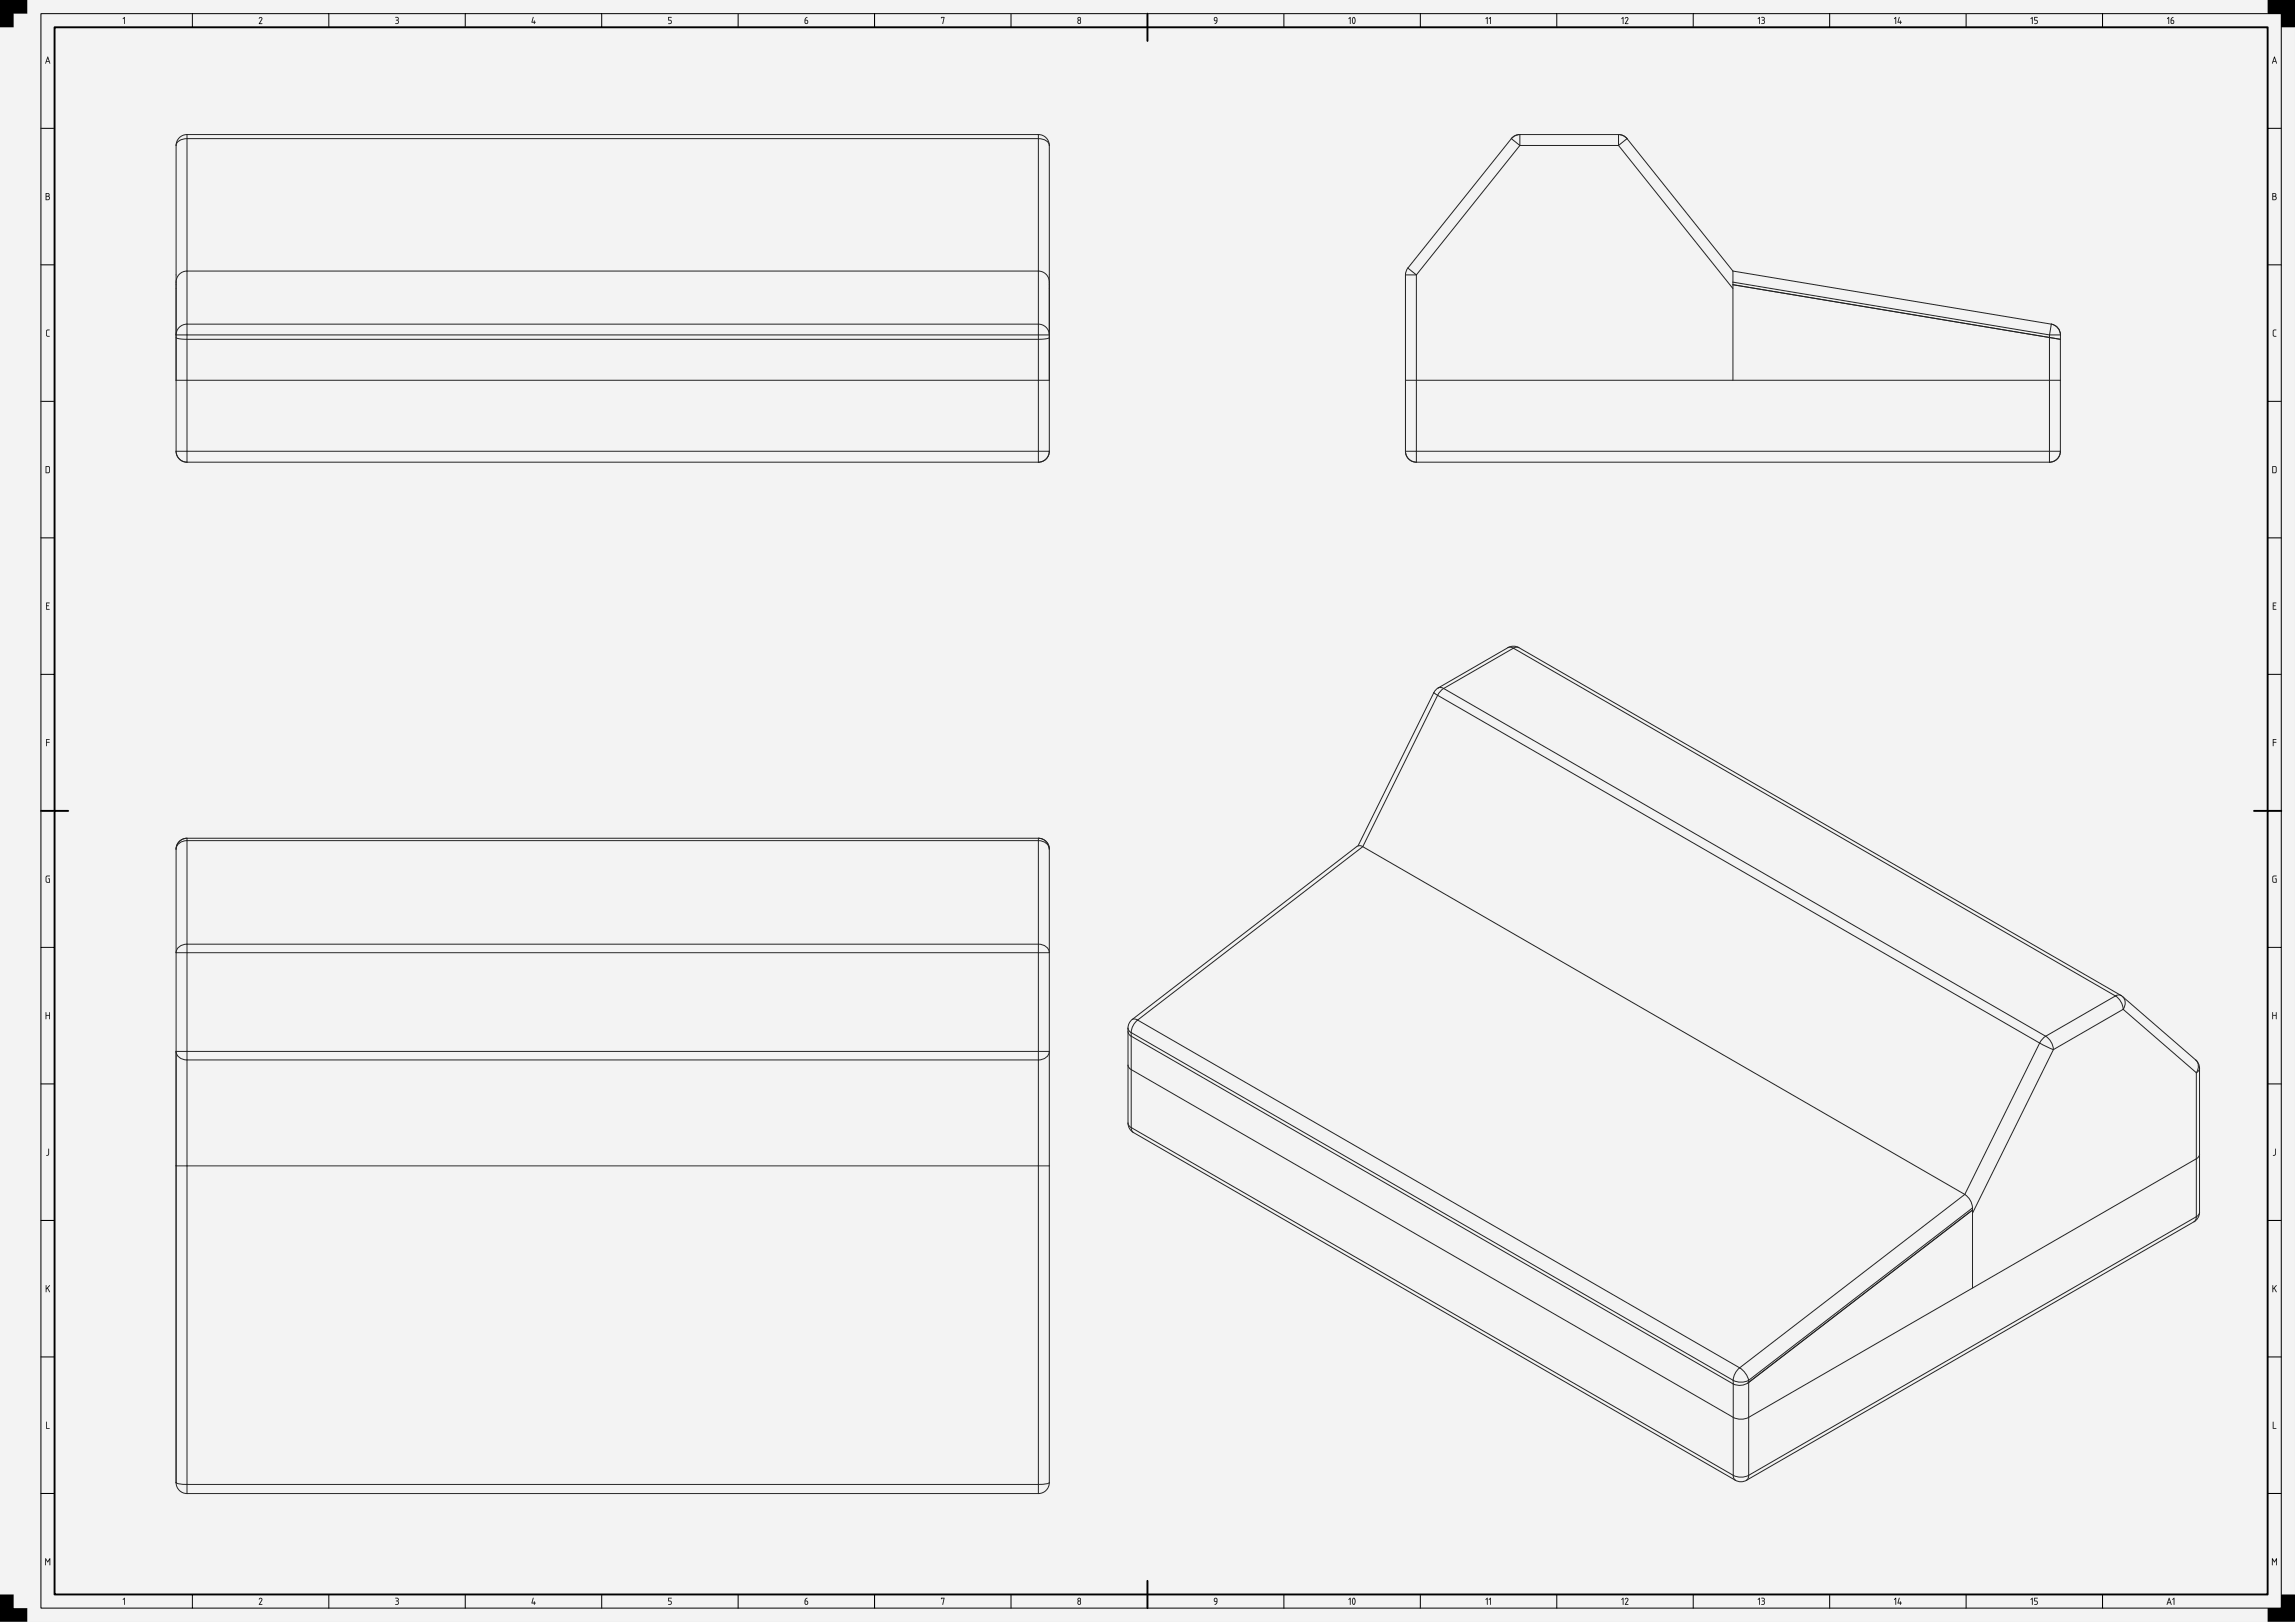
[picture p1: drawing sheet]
<svg xmlns="http://www.w3.org/2000/svg" width="841mm" height="594mm" viewBox="0 0 841 594" stroke-linecap="round" stroke-linejoin="round" font-family="sans-serif">
<path d="M0 0h841v594h-841z" fill-rule="evenodd" fill="#f1f3f5"/>
<g fill="#000">
<path d="M0 0h10v5h-5v5h-5zM45.5 6.3l.3 .1-.2 2.4-.1-2.2-.5 .3zM95 6.5a.64 .64 0 0 1 .9-.2 .64 .64 0 0 1 .1 .9l-.8 1.4h.8l.1 .2h-1.2l.9-1.7a.44 .44 0 0 0-.2-.6 .44 .44 0 0 0-.6 .4zM144.9 6.2h.2a.71 .71 0 0 1 .9 .2 .71 .71 0 0 1-.1 1 .78 .78 0 0 1 .1 1.1 .78 .78 0 0 1-1.1 .1 .66 .66 0 0 0 1-.5 .66 .66 0 0 0-.8-.7v-.1a.47 .47 0 0 0 .7-.2 .47 .47 0 0 0-.2-.6zM195.3 6.2l.2 .2-.4 1.6h.6l.1-.5 .1 .5 .4 .2-.4 .1-.1 .5-.1-.5-.9-.1zM244.9 6.3h1.2l-1 .2v.8a.8 .8 0 0 1 1 .5 .8 .8 0 0 1-.6 1l-.6-.1 .6-.1a.54 .54 0 0 0 .4-.6 .54 .54 0 0 0-.5-.5h-.5zM344.9 6.2l1.2 .1-.6 2.5 .3-2.3h-.7l-.2 .2zM831 0h10v10h-5v-5h-5zM17.1 120.9l1-.2-.9 .5-.1 1.5 .3 .3 .8 .3h-.9l-.4-.4zM833.1 120.9l1-.2-.9 .5-.1 1.5 .3 .3 .8 .3h-.9l-.4-.4zM16.9 220.7h1.3l-.2 .3h-.9v.8l.8 .1-.8 .1v1h1l.1 .3h-1.3zM832.9 220.7h1.2l-.1 .3h-.9v.8l.8 .1-.8 .1v1h1v.3h-1.2z"/>
<path d="M16.9 270.7l1.3 .1-1 .2v.7l1 .2-1 .1-.2 1.3zM832.9 270.7l1.3 .1-1.1 .2v.7l1.1 .2-1.1 .1-.1 1.3zM16.9 320.9l1.4-.2-1.1 .3-.2 .4 .2 1.6h.8v-1l-.3-.1 .6-.1v1.5h-1l-.5-.3zM832.9 320.9l1.3-.2-1 .3-.2 .4 .2 1.6h.8v-1l-.4-.1 .7-.1-.1 1.5h-.9l-.5-.3zM16.8 370.8l.2 .1v.9h1v-.9l.2-.1v2.5l-.2-.1v-1.2h-1v1.2l-.2 .1zM832.7 370.8l.3 .1v.9h1v-.9l.2-.1v2.5l-.2-.1v-1.2h-1v1.2l-.3 .1zM17.8 420.7l.2 .1v1.9a.55 .55 0 0 1-.4 .5 .55 .55 0 0 1-.6-.1l.7-.3zM833.7 420.7l.3 .1v1.9a.55 .55 0 0 1-.4 .5 .55 .55 0 0 1-.6-.1l.7-.3zM16.8 470.7l.2 .1v1.1l1.3-1.1-.8 .9 .7 1.6-.8-1.4-.6 1.4zM832.8 470.7l.2 .1v1.1l1.3-1.1-.8 .9 .7 1.6-.8-1.4-.6 1.4zM16.9 520.7l.2 .1v2.2h.9l.1 .3h-1.2zM832.9 520.7l.2 .1v2.2h.9l.1 .3h-1.2z"/>
<path d="M16.6 570.7l.9 1.2 .9-1.2v2.6l-.2-.2v-1.8l-.7 1-.7-1v1.8l-.2 .2zM832.6 570.7l.9 1.2 .9-1.2v2.6l-.2-.2v-1.8l-.7 1-.7-1v1.8l-.2 .2zM0 584h5v5h5v5h-10zM45.5 585.3l.3 .1-.2 2.4-.1-2.2-.5 .3zM95 585.4a.64 .64 0 0 1 .9-.1 .64 .64 0 0 1 .1 .9l-.8 1.4h.8l.1 .2h-1.2l.9-1.7a.44 .44 0 0 0-.2-.6 .44 .44 0 0 0-.6 .3zM144.9 585.2h.2a.71 .71 0 0 1 .9 .2 .71 .71 0 0 1-.1 1 .78 .78 0 0 1 .1 1.1 .78 .78 0 0 1-1.1 .1 .66 .66 0 0 0 1-.5 .66 .66 0 0 0-.8-.7v-.1a.47 .47 0 0 0 .7-.2 .47 .47 0 0 0-.2-.6zM195.3 585.2l.2 .2-.4 1.6h.6l.1-.5 .1 .5 .4 .2-.4 .1-.1 .5-.1-.5-.9-.1zM244.9 585.2l1.2 .1-1 .2v.8a.8 .8 0 0 1 1 .5 .8 .8 0 0 1-.6 1l-.6-.1 .6-.1a.54 .54 0 0 0 .4-.6 .54 .54 0 0 0-.5-.5h-.5zM344.9 585.2l1.2 .1-.6 2.5 .3-2.3h-.7l-.2 .2zM831 589h5v-5h5v10h-10z"/>
<path d="M0 0h841v594h-841zM0 0v594h841v-594z"/>
<path d="M45.5 6.3l.3 .1-.2 2.4-.1-2.2-.3 .4-.2-.1zM45.5 6.3l-.5 .6 .5-.3 .1 2.2 .1-2.4z"/>
<path d="M95 6.4l.7-.2 .4 .4-.9 2 1 .1-1.3 .1 .9-1.7a.43 .43 0 0 0-.3-.6 .43 .43 0 0 0-.5 .4zM95 6.5l-.1 .3 .6-.4 .4 .5-1 1.9h1.2l-.9-.2 .8-1.4a.63 .63 0 0 0-.1-.8 .63 .63 0 0 0-.9 .1z"/>
<path d="M144.9 6.2l1.1 .2 .1 .4-.2 .6a.79 .79 0 0 1 .1 1.1 .79 .79 0 0 1-1.1 .1l.8-.2a.67 .67 0 0 0 .1-.7 .67 .67 0 0 0-.7-.3v-.1a.49 .49 0 0 0 .6-.1 .49 .49 0 0 0 .1-.6l-.9-.2zM144.9 6.3l.9 .3v.5l-.7 .3 .7 .2a.74 .74 0 0 1-.1 .9 .74 .74 0 0 1-.9 .2l1.1-.1 .2-.8a.59 .59 0 0 1 0-1 .83 .83 0 0 0-1.2-.5z"/>
<path d="M195.3 6.2l.2 .2-.4 1.6h.6l.1-.5 .1 .5 .4 .2-.4 .1-.1 .5-.1-.5-.9-.1zM195.3 6.2l-.5 2 .9 .1 .1 .5 .1-.5 .4-.1-.4-.2v-.4l-.2 .4h-.7l.5-1.6z"/>
<path d="M244.9 6.2l1.3 .1-1.1 .2v.8a.83 .83 0 0 1 1 .3 .83 .83 0 0 1-.1 1l-1.2 .1 .7-.2a.52 .52 0 0 0 .4-.5 .52 .52 0 0 0-.5-.5h-.5zM244.9 6.3v1.2l.9 .1 .1 .6-.2 .3-.8 .2 .6 .1a.79 .79 0 0 0 .6-1 .79 .79 0 0 0-1-.5v-.9l1-.1z"/>
<path d="M295.2 6.6l.6-.3-.7 1a.75 .75 0 0 1 1.1 .2 .75 .75 0 0 1-.3 1 .75 .75 0 0 1-1-.3zM295.1 7.5v.7a.4 .4 0 0 0 .4 .4 .4 .4 0 0 0 .4-.4l-.1-.6z"/>
<path d="M295.1 6.6l.8-.4-.8 1 .7 .1 .3 .4v.7l-.4 .4-.8-.4v-1.3zM295.2 6.6l-.3 1.6a.74 .74 0 0 0 1 .3 .74 .74 0 0 0 .3-1 .74 .74 0 0 0-1.1-.2l.7-1zM295.1 7.5l.1 1 .6-.1v-.8zM295.1 7.5l.7 .1a.51 .51 0 0 1 .1 .7 .51 .51 0 0 1-.7 .2z"/>
<path d="M344.9 6.2l1.2 .1-.6 2.5 .3-2.3h-.7l-.2 .2zM344.9 6.3v.4l.2-.2h.8l-.4 2.3 .6-2.5z"/>
<path d="M395 8a.5 .5 0 0 0 1 0 .5 .5 0 0 0-1 0zM395.1 6.9a.4 .4 0 0 0 .8 0 .4 .4 0 0 0-.8 0zM395.1 6.4a.65 .65 0 0 1 .9 .1 .65 .65 0 0 1-.1 .9 .76 .76 0 0 1 .2 1.1 .76 .76 0 0 1-1.2 0 .76 .76 0 0 1 .2-1.1l-.2-.6z"/>
<path d="M395 8a.5 .5 0 0 0 1 0 .5 .5 0 0 0-1 0zM395 8a.5 .5 0 0 1 1 0 .5 .5 0 0 1-1 0zM395.1 6.9a.4 .4 0 0 0 .8 0 .4 .4 0 0 0-.8 0zM395.1 6.9a.41 .41 0 0 1 .8 0 .41 .41 0 0 1-.8 0zM395.1 6.3a.66 .66 0 0 1 .9 .1 .66 .66 0 0 1-.1 1l.2 .3v.8l-.9 .2-.4-.5zM395 6.5l.1 .9a.79 .79 0 0 0-.3 .8 .79 .79 0 0 0 .7 .6 .78 .78 0 0 0 .7-.6 .78 .78 0 0 0-.3-.8 .66 .66 0 0 0-.1-1.1z"/>
<path d="M444.9 6.5l.6-.3 .6 .3-.1 1.6a.7 .7 0 0 1-.9 .6l.8-.9a.75 .75 0 0 1-1.1-.6zM445 6.5l-.1 1 1 .2-.8 1.1 .9-.7 .1-1.2a.63 .63 0 0 0-.4-.6 .63 .63 0 0 0-.7 .2zM445.2 6.6a.58 .58 0 0 0 .3 .9h.4l-.1-.8zM445.2 6.6h.6l.1 .9-.8-.2z"/>
<path d="M445 6.5a.69 .69 0 0 1 .9-.2 .69 .69 0 0 1 .2 .9l-.2 1.1-.8 .5 .8-1a.82 .82 0 0 1-1-.3 .82 .82 0 0 1 .1-1zM445.2 6.6a.55 .55 0 0 0-.1 .7 .55 .55 0 0 0 .8 .1l-.1-.8z"/>
<path d="M494.7 6.3l.3 .1-.2 2.4-.1-2.2-.4 .4-.2-.1zM494.7 6.3l-.5 .6 .5-.3 .1 2.2 .1-2.4zM496 6.5l-.3 1.1 .4 .9 .4-1.3-.2-.6zM496 6.5a1.25 1.25 0 0 1 0 2l-.3-1zM495.8 6.3l.7 .1 .2 1.4a.65 .65 0 0 1-.2 .8 .65 .65 0 0 1-.8 0l-.3-1.1zM495.8 6.3l-.3 1.2a.77 .77 0 0 0 .1 .9 .77 .77 0 0 0 .9 .2l.2-1.1a.88 .88 0 0 0-.9-1.2z"/>
<path d="M494.7 6.3l.2 .1-.1 2.4-.1-2.2-.5 .3zM496 6.5l-.3 1 .3 1a1.26 1.26 0 0 0 0-2zM495.8 6.3a1 1 0 0 1 .9 1.5 .64 .64 0 0 1-.2 .8 .64 .64 0 0 1-.8 0l-.3-1.1z"/>
<path d="M544.9 6.3l.3 .1-.2 2.4-.1-2.2-.3 .4-.2-.1zM544.9 6.3l-.5 .6 .5-.3 .1 2.2 .1-2.4zM546.1 6.3l.3 .1-.2 2.4-.1-2.2-.3 .4-.2-.1zM546.1 6.3l-.5 .6 .5-.3 .1 2.2 .1-2.4z"/>
<path d="M544.9 6.3l.3 .1-.2 2.4-.1-2.2-.5 .3zM546.1 6.3l.3 .1-.2 2.4-.1-2.2-.5 .3z"/>
<path d="M594.7 6.3l.3 .1-.2 2.4-.1-2.2-.3 .4-.3-.1zM594.7 6.3l-.5 .6 .5-.3 .1 2.2 .1-2.4zM595.6 6.4l.7-.2 .4 .4-.9 1.9h.8l.1 .3h-1.2l1-1.9-.4-.4-.6 .3zM595.6 6.5l-.1 .2h.2a.41 .41 0 0 1 .6-.2 .41 .41 0 0 1 .1 .6l-.9 1.7h1.2l-.9-.2 .8-1.4a.63 .63 0 0 0-.1-.8 .63 .63 0 0 0-.9 .1z"/>
<path d="M594.7 6.3l.2 .1-.1 2.4-.1-2.2-.5 .3zM595.6 6.5a.64 .64 0 0 1 .9-.2 .64 .64 0 0 1 .1 .9l-.8 1.4h.8l.1 .2h-1.2l.9-1.7a.44 .44 0 0 0-.2-.6 .44 .44 0 0 0-.6 .4z"/>
<path d="M644.6 6.3l.3 .1-.1 2.4-.1-2.2-.4 .4-.2-.1zM644.7 6.3l-.5 .6 .5-.3 .1 2.2 .1-2.4zM645.5 6.2l1.1 .2 .1 .4-.2 .6a.79 .79 0 0 1 .1 1.1 .79 .79 0 0 1-1.1 .1l.8-.2a.67 .67 0 0 0 .1-.7 .67 .67 0 0 0-.7-.3v-.1a.49 .49 0 0 0 .6-.1 .49 .49 0 0 0 .1-.6l-.9-.2zM645.5 6.3l.9 .3v.5l-.7 .3 .7 .2a.74 .74 0 0 1-.1 .9 .74 .74 0 0 1-.9 .2l1.1-.1 .2-.8a.59 .59 0 0 1 0-1 .83 .83 0 0 0-1.2-.5z"/>
<path d="M644.7 6.3l.2 .1-.1 2.4-.1-2.2-.6 .3zM645.5 6.2h.1a.71 .71 0 0 1 1 .2 .71 .71 0 0 1-.2 1 .78 .78 0 0 1 .2 1.1 .78 .78 0 0 1-1.1 .1 .66 .66 0 0 0 1-.5 .66 .66 0 0 0-.8-.7v-.1a.47 .47 0 0 0 .7-.2 .47 .47 0 0 0-.2-.6z"/>
<path d="M694.6 6.3l.3 .1-.2 2.4-.1-2.2-.3 .4-.2-.1zM694.6 6.3l-.5 .6 .5-.3 .1 2.2 .1-2.4zM695.9 6.2l.2 .2-.5 1.6h.7l.1-.5 .1 .5 .4 .2-.4 .1-.1 .5-.1-.5-1-.1zM695.9 6.2l-.5 2 .9 .1 .1 .5 .1-.5 .4-.1-.4-.2v-.4l-.2 .4h-.7l.5-1.6z"/>
<path d="M694.6 6.3l.3 .1-.2 2.4-.1-2.2-.5 .3zM695.9 6.2l.2 .2-.5 1.6h.7l.1-.5 .1 .5 .4 .2-.4 .1-.1 .5-.1-.5-.9-.1z"/>
<path d="M744.6 6.3l.3 .1-.1 2.4-.2-2.2-.3 .4-.2-.1zM744.6 6.3l-.5 .6 .5-.3 .2 2.2 .1-2.4zM745.5 6.2l1.3 .1-1.1 .2v.8a.83 .83 0 0 1 1 .3 .83 .83 0 0 1-.1 1l-1.2 .1 .7-.2a.52 .52 0 0 0 .4-.5 .52 .52 0 0 0-.5-.5h-.5zM745.5 6.3v1.2l.9 .1 .1 .6-.2 .3-.8 .2 .8 .1 .4-.5v-.6l-.4-.4h-.6v-.9l1-.1z"/>
<path d="M744.6 6.3l.3 .1-.1 2.4-.2-2.2-.5 .3zM745.5 6.3h1.2l-1 .2v.8a.8 .8 0 0 1 1 .5 .8 .8 0 0 1-.6 1l-.6-.1 .6-.1a.54 .54 0 0 0 .4-.6 .54 .54 0 0 0-.5-.5h-.5z"/>
<path d="M794.6 6.3l.3 .1-.1 2.4-.2-2.2-.3 .4-.2-.1zM794.6 6.3l-.5 .6 .6-.3 .1 2.2 .1-2.4zM795.7 6.6l.8-.4-.8 1 .7 .1 .3 .4v.7l-.5 .4-.7-.4v-1.3zM795.7 6.6l-.2 1.6a.64 .64 0 0 0 .6 .6 .64 .64 0 0 0 .6-.6v-.3a.78 .78 0 0 0-1-.6l.8-.9zM795.7 7.5l.1 1 .6-.1v-.8zM795.7 7.5l.7 .1a.51 .51 0 0 1 .1 .7 .51 .51 0 0 1-.7 .2z"/>
<path d="M794.6 6.3l.3 .1-.1 2.4-.2-2.2-.5 .3zM795.7 6.6l.7-.3-.7 1a.75 .75 0 0 1 1.1 .2 .75 .75 0 0 1-.3 1 .75 .75 0 0 1-1.1-.3zM795.7 7.5v.7a.4 .4 0 0 0 .4 .4 .4 .4 0 0 0 .4-.4l-.1-.6z"/>
<path d="M17.4 20.7l.9 2.6-.3-.7h-1l-.2 .7-.2-.1zM17.4 20.8l-.8 2.4h.2l.2-.6h1l.3 .7zM17.5 21.2l-.4 1.2h.8zM17.5 21.2l.4 1.2h-.8z"/>
<path d="M17.4 20.7l.9 2.6-.3-.7h-1l-.2 .7-.2-.1zM17.5 21.2l-.4 1.2h.8z"/>
<path d="M833.4 20.7l.9 2.6-.3-.7h-1l-.2 .7-.2-.1zM833.4 20.8l-.8 2.4h.2l.2-.6h1l.3 .7zM833.5 21.2l-.4 1.2h.8zM833.5 21.2l.4 1.2h-.8z"/>
<path d="M833.4 20.7l.9 2.6-.3-.7h-1l-.2 .7-.2-.1zM833.5 21.2l-.4 1.2h.8z"/>
<path d="M16.8 70.8l.6-.1a.65 .65 0 0 1 .7 .4 .65 .65 0 0 1-.2 .8 .77 .77 0 0 1 .4 .8 .77 .77 0 0 1-.7 .6h-.8zM17 72v1.1h.5a.52 .52 0 0 0 .5-.6 .52 .52 0 0 0-.5-.5zM17 71v.8h.5a.39 .39 0 0 0 .4-.4 .39 .39 0 0 0-.4-.4z"/>
<path d="M16.8 70.7h.6a.66 .66 0 0 1 .7 .4 .66 .66 0 0 1-.2 .8l.3 .2a.77 .77 0 0 1-.6 1.2h-.8zM16.8 70.8v2.4l1.3-.1a.79 .79 0 0 0-.2-1.2l.2-.5-.2-.6zM17 72v1.1l.9-.2v-.7zM17 72l.9 .2a.53 .53 0 0 1 .1 .6 .53 .53 0 0 1-.5 .3h-.5zM17 71v.8l.8-.2v-.5zM17 71l.8 .1v.6l-.8 .1z"/>
<path d="M832.8 70.8l.6-.1a.65 .65 0 0 1 .7 .4 .65 .65 0 0 1-.2 .8 .77 .77 0 0 1 .4 .8 .77 .77 0 0 1-.7 .6h-.8zM833 72v1.1h.5a.52 .52 0 0 0 .5-.6 .52 .52 0 0 0-.5-.5zM833 71v.8h.5a.39 .39 0 0 0 .4-.4 .39 .39 0 0 0-.4-.4z"/>
<path d="M832.8 70.7h.6a.66 .66 0 0 1 .7 .4 .66 .66 0 0 1-.2 .8 .78 .78 0 0 1 .4 .8 .78 .78 0 0 1-.7 .6h-.9zM832.8 70.8v2.4l.8 .1a.77 .77 0 0 0 .6-1.2l-.3-.2 .2-.5-.2-.6zM833 72v1.1l.9-.2v-.7zM833 72l.9 .2a.53 .53 0 0 1 .1 .6 .53 .53 0 0 1-.5 .3h-.5zM833 71v.8l.8-.2v-.5zM833 71h.5a.41 .41 0 0 1 .4 .4 .41 .41 0 0 1-.4 .4h-.5z"/>
<path d="M17.1 120.9l1.1-.2v.2l-.9 .2-.1 1.6 .1 .2 .9 .2v.2h-.9l-.4-.3zM17.1 120.9l-.2 2 .4 .4h.8v-.2l-.9-.3-.1-1.5 .3-.3 .7-.2z"/>
<path d="M833.1 120.9l1.1-.2v.2l-1 .2v1.6v.2l1 .2v.2h-.9l-.4-.3zM833.1 120.9l-.2 2 .4 .4h.8v-.2l-.9-.3-.1-1.5 .3-.3 .7-.2z"/>
<path d="M17 171v2.1l.8-.1 .2-.4v-1.4zM16.8 170.8l1-.1 .5 .5v1.7l-.5 .4h-1z"/>
<path d="M17 171v2.1l.8-.1 .2-.4v-1.4zM17 170.9l1 .3v1.4l-.2 .4-.8 .1zM16.8 170.7h1l.5 .5v1.7l-.5 .4h-1.1zM16.8 170.8v2.4h1.1l.4-.5-.1-1.7-.4-.2z"/>
<path d="M833 171v2.1l.8-.1 .2-.4v-1.4zM832.8 170.8l1-.1 .4 .5v1.7l-.4 .4h-1.1z"/>
<path d="M833 171v2.1l.8-.1 .2-.4v-1.4zM833 171l1 .2v1.4l-.2 .4-.8 .1zM832.7 170.7h1.1l.5 .5v1.7l-.5 .4h-1.1zM832.8 170.8v2.4h1.1l.4-.5-.1-1.7-.4-.2z"/>
<path d="M16.9 220.7h1.3l-.2 .3h-.9v.8l.8 .1-.8 .1v1h1l.1 .3h-1.3zM16.9 220.8v2.4h1.2l-1-.1v-1.1l.8-.1-.8-.1v-.9l1-.1z"/>
<path d="M832.9 220.7h1.3l-.2 .3h-.9v.8l.8 .1-.8 .1v1h1l.1 .3h-1.3zM832.9 220.8v2.4h1.2l-1-.1v-1.1l.8-.1-.8-.1v-.9l1.1-.1z"/>
<path d="M16.9 270.7l1.3 .1-1 .2v.7l1 .2-1 .1-.2 1.3zM16.9 270.8l.1 2.5 .1-1.3 1.1-.1-1.1-.1v-.9l1.1-.1z"/>
<path d="M832.9 270.7l1.3 .1-1.1 .2v.7l1.1 .2-1.1 .1-.1 1.3zM832.9 270.8l.1 2.5 .1-1.3 1.1-.1-1.1-.1v-.9l1.1-.1z"/>
<path d="M16.9 320.9l1.4-.2-.2 .3h-.9l-.2 .4 .2 1.6h.8v-1l-.4-.1 .7-.1v1.5h-1.1l-.4-.3zM16.9 320.9l-.1 2.1 .5 .3 .9-.1v-1.4l-.5 .1 .4 .1v1.1l-.9-.1-.2-1.6 .2-.4 1-.2z"/>
<path d="M832.9 320.9l1.4-.2-.2 .3h-.9l-.2 .4 .2 1.6h.8v-1l-.4-.1 .7-.1v1.5h-1.1l-.4-.3zM832.9 320.9l-.1 2.1 .5 .3 .9-.1v-1.4l-.5 .1 .4 .1v1.1l-.9-.1-.2-1.6 .2-.4 1.1-.2z"/>
<path d="M16.7 370.7l.3 .2v.9h1v-.9l.3-.2v2.6l-.3-.1v-1.2h-1v1.2l-.3 .1zM16.8 370.8v2.5l.2-1.3h1.1l.1 1.3v-2.5l-.1 1h-1.1z"/>
<path d="M832.7 370.7l.3 .2v.9h1v-.9l.3-.2v2.6l-.3-.1v-1.2h-1v1.2l-.3 .1zM832.8 370.8v2.5l.2-.1v-1.2h1l.2 1.3v-2.5l-.2 1h-1v-.9z"/>
<path d="M17.7 420.7l.3 .1v1.9a.56 .56 0 0 1-.4 .6 .56 .56 0 0 1-.6-.2l.7-.3zM17.8 420.8l-.1 2-.7 .3 .1 .2 .5-.1 .3-.4z"/>
<path d="M833.7 420.7l.3 .1v1.9a.56 .56 0 0 1-.4 .6 .56 .56 0 0 1-.6-.2l.7-.3zM833.8 420.8l-.1 2-.7 .3 .1 .2 .5-.1 .3-.4 .1-2z"/>
<path d="M16.8 470.7l.2 .1v1.1l1.1-1.1h.2l-.8 .9 .7 1.6-.8-1.4-.4 .4v1h-.2zM16.8 470.8v2.4l.2-.9 .4-.4 .8 1.4-.7-1.6 .8-1-1.3 1.3z"/>
<path d="M832.8 470.7l.2 .1v1.1l1.1-1.1h.2l-.8 .9 .7 1.6-.8-1.4-.4 .4v1h-.2zM832.8 470.8v2.4l.2-.9 .4-.4 .8 1.4-.7-1.6 .8-1-1.3 1.3z"/>
<path d="M16.9 520.7l.3 .1-.1 2.2h.9l.2 .3h-1.3zM16.9 520.8v2.4l1.2 .1-1-.2v-2.3z"/>
<path d="M832.9 520.7l.3 .1-.1 2.2h.9l.2 .3h-1.3zM832.9 520.8v2.4l1.2 .1-1-.2z"/>
<path d="M16.6 570.7l.9 1.2 .9-1.2v2.6l-.3-.2v-1.8l-.6 1-.7-1 .1 1.8-.3 .2zM16.6 570.8v2.4l.2-.1v-1.9l.7 1.1 .7-1.1 .2 2v-2.4l-.9 1.1z"/>
<path d="M832.6 570.7l.9 1.2 .9-1.2v2.6l-.3-.2v-1.8l-.6 1-.7-1 .1 1.8-.3 .2zM832.6 570.8v2.4l.2-2 .7 1.1 .7-1.1 .2 2v-2.4l-.9 1.1z"/>
<path d="M45.5 585.3l.3 .1-.2 2.4-.1-2.2-.3 .4-.2-.1zM45.5 585.3l-.5 .6 .5-.3 .1 2.2 .1-2.4z"/>
<path d="M95 585.4l.7-.2 .4 .4-.9 2 1 .1-1.3 .1 .9-1.7a.43 .43 0 0 0-.3-.6 .43 .43 0 0 0-.5 .4zM95 585.5l-.1 .3 .6-.4 .4 .5-1 1.9h1.2l-.9-.2 .8-1.4a.63 .63 0 0 0-.1-.8 .63 .63 0 0 0-.9 .1z"/>
<path d="M144.9 585.2l1.1 .2 .1 .4-.2 .6a.79 .79 0 0 1 .1 1.1 .79 .79 0 0 1-1.1 .1l.8-.2a.67 .67 0 0 0 .1-.7 .67 .67 0 0 0-.7-.3v-.1a.49 .49 0 0 0 .6-.1 .49 .49 0 0 0 .1-.6l-.9-.2zM144.9 585.2l.9 .4v.5l-.7 .3 .7 .2a.74 .74 0 0 1-.1 .9 .74 .74 0 0 1-.9 .2l1.1-.1 .2-.8a.59 .59 0 0 1 0-1 .79 .79 0 0 0-1.1-.6z"/>
<path d="M195.3 585.2l.2 .2-.4 1.6h.6l.1-.5 .1 .5 .4 .2-.4 .1-.1 .5-.1-.5-.9-.1zM195.3 585.2l-.5 2 .9 .1 .1 .5 .1-.6h.4l-.4-.2v-.4l-.2 .4h-.7l.5-1.6z"/>
<path d="M244.9 585.2l1.3 .1-1.1 .2v.8h.6l.4 .4-.1 .9-1.2 .1 .7-.1a.53 .53 0 0 0 .4-.6 .53 .53 0 0 0-.5-.5h-.5zM244.9 585.3v1.2l.9 .1 .1 .5-.2 .4-.8 .2 .6 .1a.79 .79 0 0 0 .6-1 .79 .79 0 0 0-1-.5v-.9l1-.1z"/>
<path d="M295.2 585.6l.6-.4-.7 1.1a.75 .75 0 0 1 1.1 .2 .75 .75 0 0 1-.3 1 .75 .75 0 0 1-1-.3zM295.1 586.5v.7a.4 .4 0 0 0 .4 .4 .4 .4 0 0 0 .4-.4l-.1-.6z"/>
<path d="M295.1 585.6l.8-.4-.8 1.1 .9 .2a.72 .72 0 0 1-.1 1.2 .72 .72 0 0 1-1.1-.5zM295.2 585.6l-.3 .7 .1 1.2 .6 .3 .5-.4a.8 .8 0 0 0-.1-.9 .8 .8 0 0 0-.9-.2l.7-1zM295.1 586.5l.1 1 .6-.1v-.8zM295.1 586.5l.7 .1a.51 .51 0 0 1 .1 .7 .51 .51 0 0 1-.7 .2z"/>
<path d="M344.9 585.2l1.2 .1-.6 2.5 .3-2.3h-.7l-.2 .2zM344.9 585.3v.4l.2-.3h.8l-.4 2.4 .6-2.5z"/>
<path d="M395 587a.5 .5 0 0 0 1 0 .5 .5 0 0 0-1 0zM395.1 585.9a.4 .4 0 0 0 .8 0 .4 .4 0 0 0-.8 0zM395.1 585.4a.65 .65 0 0 1 .9 .1 .65 .65 0 0 1-.1 .9 .76 .76 0 0 1 .2 1.1 .76 .76 0 0 1-1.2 0 .76 .76 0 0 1 .2-1.1l-.2-.6z"/>
<path d="M395 587a.5 .5 0 0 0 1 0 .5 .5 0 0 0-1 0zM395 587a.51 .51 0 0 1 1 0 .51 .51 0 0 1-1 0zM395.1 585.9a.4 .4 0 0 0 .8 0 .4 .4 0 0 0-.8 0zM395.1 585.8a.41 .41 0 0 1 .8 0 .41 .41 0 0 1-.8 0zM395.1 585.3l.4-.1a.64 .64 0 0 1 .6 .4 .64 .64 0 0 1-.2 .8l.2 .3v.8l-.9 .2-.4-.5zM395 585.5l.1 .9a.75 .75 0 0 0-.2 1.1 .75 .75 0 0 0 1.2 0 .75 .75 0 0 0-.2-1.1 .66 .66 0 0 0-.1-1.1z"/>
<path d="M444.9 585.5l.8-.3 .4 .7-.2 1.4-.8 .5 .8-1a.75 .75 0 0 1-1.1-.6zM445 585.5l-.1 1 1 .2-.8 1.1 .9-.7 .1-1.2a.63 .63 0 0 0-.4-.6 .63 .63 0 0 0-.7 .2zM445.2 585.6a.59 .59 0 0 0 0 .7 .59 .59 0 0 0 .7 .2l-.1-.9zM445.2 585.6h.6l.1 .9-.8-.2z"/>
<path d="M445 585.5a.69 .69 0 0 1 .9-.2 .69 .69 0 0 1 .2 .9l-.2 1.1-.8 .5 .8-1a.82 .82 0 0 1-1-.4 .82 .82 0 0 1 .1-.9zM445.2 585.6a.55 .55 0 0 0-.1 .7 .55 .55 0 0 0 .8 .1l-.1-.8z"/>
<path d="M494.7 585.3l.3 .1-.2 2.4-.1-2.2-.4 .4-.2-.1zM494.7 585.3l-.5 .6 .5-.3 .1 2.2 .1-2.4zM496 585.5l-.3 1.1 .4 .9 .4-1.3-.2-.6zM496 585.5a1.25 1.25 0 0 1 0 2l-.3-1zM495.8 585.3l.7 .1 .2 1.4a.65 .65 0 0 1-.2 .8 .65 .65 0 0 1-.8 0l-.3-1.1zM495.8 585.3l-.3 1.2a.77 .77 0 0 0 .1 .9 .77 .77 0 0 0 .9 .2l.2-1.1a.88 .88 0 0 0-.9-1.2z"/>
<path d="M494.7 585.3l.2 .1-.1 2.4-.1-2.2-.5 .3zM496 585.5l-.3 1 .3 1a1.26 1.26 0 0 0 0-2zM495.8 585.3a1 1 0 0 1 .9 1.5 .64 .64 0 0 1-.2 .8 .64 .64 0 0 1-.8 0l-.3-1.1z"/>
<path d="M544.9 585.3l.3 .1-.2 2.4-.1-2.2-.3 .4-.2-.1zM544.9 585.3l-.5 .6 .5-.3 .1 2.2 .1-2.4zM546.1 585.3l.3 .1-.2 2.4-.1-2.2-.3 .4-.2-.1zM546.1 585.3l-.5 .6 .5-.3 .1 2.2 .1-2.4z"/>
<path d="M544.9 585.3l.3 .1-.2 2.4-.1-2.2-.5 .3zM546.1 585.3l.3 .1-.2 2.4-.1-2.2-.5 .3z"/>
<path d="M594.7 585.3l.3 .1-.2 2.4-.1-2.2-.3 .4-.3-.1zM594.7 585.3l-.5 .6 .5-.3 .1 2.2 .1-2.4zM595.6 585.4l.7-.2 .4 .4-.9 1.9h.8l.1 .3h-1.2l1-1.9-.4-.4-.6 .3zM595.6 585.5l-.1 .3 .6-.4 .4 .5-1 1.9h1.2l-.9-.2 .8-1.4a.63 .63 0 0 0-.1-.8 .63 .63 0 0 0-.9 .1z"/>
<path d="M594.7 585.3l.2 .1-.1 2.4-.1-2.2-.5 .3zM595.6 585.4a.64 .64 0 0 1 .9-.1 .64 .64 0 0 1 .1 .9l-.8 1.4h.8l.1 .2h-1.2l.9-1.7a.44 .44 0 0 0-.2-.6 .44 .44 0 0 0-.6 .3z"/>
<path d="M644.6 585.3l.3 .1-.1 2.4-.1-2.2-.4 .4-.2-.1zM644.7 585.3l-.5 .6 .5-.3 .1 2.2 .1-2.4zM645.5 585.2l1.1 .2 .1 .4-.2 .6a.79 .79 0 0 1 .1 1.1 .79 .79 0 0 1-1.1 .1l.8-.2a.67 .67 0 0 0 .1-.7 .67 .67 0 0 0-.7-.3l.6-.3 .1-.4-.9-.3zM645.5 585.2l.6 .2a.47 .47 0 0 1 .3 .7 .47 .47 0 0 1-.7 .2l.7 .3a.74 .74 0 0 1-.1 .9 .74 .74 0 0 1-.9 .2l1.1-.1 .2-.8a.59 .59 0 0 1 0-1 .79 .79 0 0 0-1.1-.6z"/>
<path d="M644.7 585.3l.2 .1-.1 2.4-.1-2.2-.6 .3zM645.5 585.2h.1a.71 .71 0 0 1 1 .2 .71 .71 0 0 1-.2 1 .78 .78 0 0 1 .2 1.1 .78 .78 0 0 1-1.1 .1 .66 .66 0 0 0 1-.5 .66 .66 0 0 0-.8-.7v-.1a.47 .47 0 0 0 .7-.2 .47 .47 0 0 0-.2-.6z"/>
<path d="M694.6 585.3l.3 .1-.2 2.4-.1-2.2-.3 .4-.2-.1zM694.6 585.3l-.5 .6 .5-.3 .1 2.2 .1-2.4zM695.9 585.2l.2 .2-.5 1.6h.7l.1-.5 .1 .5 .4 .2-.4 .1-.1 .5-.1-.5-1-.1zM695.9 585.2l-.5 2 .9 .1 .1 .5 .1-.6h.4l-.4-.2v-.4l-.2 .4h-.7l.5-1.6z"/>
<path d="M694.6 585.3l.3 .1-.2 2.4-.1-2.2-.5 .3zM695.9 585.2l.2 .2-.5 1.6h.7l.1-.5 .1 .5 .4 .2-.4 .1-.1 .5-.1-.5-.9-.1z"/>
<path d="M744.6 585.3l.3 .1-.1 2.4-.2-2.2-.3 .4-.2-.1zM744.6 585.3l-.5 .6 .5-.3 .2 2.2 .1-2.4zM745.5 585.2h1.2l-.1 .3h-.9v.8h.4a.74 .74 0 0 1 .6 1l-.4 .5-.9-.1 .7-.1a.53 .53 0 0 0 .4-.6 .53 .53 0 0 0-.5-.5h-.5zM745.5 585.3v1.2l.9 .1 .1 .5-.2 .4-.8 .2 .8 .1 .4-.5v-.6l-.4-.4h-.6v-.9l1-.1z"/>
<path d="M744.6 585.3l.3 .1-.1 2.4-.2-2.2-.5 .3zM745.5 585.2l1.2 .1-1 .2v.8a.8 .8 0 0 1 1 .5 .8 .8 0 0 1-.6 1l-.6-.1 .6-.1a.54 .54 0 0 0 .4-.6 .54 .54 0 0 0-.5-.5h-.5z"/>
<path d="M794.8 585.2l.9 2.6-.3-.7h-1l-.2 .7-.2-.1zM794.8 585.3l-.8 2.4h.2l.2-.6h1l.3 .7zM794.9 585.7l-.4 1.2h.8zM794.9 585.7l.4 1.2h-.8zM796.6 585.3l.2 .1-.1 2.4-.1-2.2-.4 .4-.2-.1zM796.6 585.3l-.5 .6 .5-.3 .1 2.2 .1-2.4z"/>
<path d="M794.8 585.2l.9 2.6-.3-.7h-1l-.2 .7-.2-.1zM794.9 585.7l-.4 1.2h.8zM796.6 585.3l.2 .1-.1 2.4-.1-2.2-.5 .3z"/>
</g>
<path d="M20 10h811v574h-811zM420.5 5v10M15 297h10M826 297h10M420.5 579v10" fill="none" stroke="#000" stroke-width=".7"/>
<g fill="none" stroke="#000" stroke-width=".37">
<path d="M15 5h821v584h-821zM70.5 5v5M120.5 5v5M170.5 5v5M220.5 5v5M270.5 5v5M320.5 5v5M370.5 5v5M470.5 5v5M520.5 5v5M570.5 5v5M620.5 5v5"/>
<path d="M670.5 5v5M720.5 5v5M770.5 5v5M15 47h5M831 47h5M15 97h5M831 97h5M15 147h5M831 147h5M15 197h5M831 197h5M15 247h5"/>
<path d="M831 247h5M15 347h5M831 347h5M15 397h5M831 397h5M15 447h5M831 447h5M15 497h5M831 497h5M15 547h5M831 547h5M70.5 584v5"/>
<path d="M120.5 584v5M170.5 584v5M220.5 584v5M270.5 584v5M320.5 584v5M370.5 584v5M470.5 584v5M520.5 584v5M570.5 584v5M620.5 584v5M670.5 584v5M720.5 584v5"/>
<path d="M770.5 584v5"/>
</g>
<g fill="#f1f3f5">
<path d="M65.7 50.5a4 4 0 0 1 2.8-1.2h312a4 4 0 0 1 4 4v112a4 4 0 0 1-4 4h-312a4 4 0 0 1-4-4v-112a4 4 0 0 1 1.2-2.8z" fill-rule="evenodd"/>
<path d="M68.5 50.8h312v48.5h-312z" fill-rule="evenodd"/>
<path d="M68.5 139.3h312v26h-312z" fill-rule="evenodd"/>
<path d="M68.5 99.3h312v19.4h-312z" fill-rule="evenodd"/>
<path d="M68.5 124.3h312v15h-312z" fill-rule="evenodd"/>
<path d="M68.5 165.3h312v4h-312z" fill-rule="evenodd"/>
<path d="M68.5 118.7h312v4h-312z" fill-rule="evenodd"/>
<path d="M68.5 122.7h312v1.6h-312z" fill-rule="evenodd"/>
<path d="M68.5 49.3h312v1.5h-312z" fill-rule="evenodd"/>
<path d="M65.2 51.9l1.8-.9 1.5-.2v48.5a4 4 0 0 0-4 4v-50z" fill-rule="evenodd"/>
<path d="M380.5 50.8a3.5 3.5 0 0 1 4 2.5v50a4 4 0 0 0-4-4z" fill-rule="evenodd"/>
<path d="M380.5 139.3h4v26h-4z" fill-rule="evenodd"/>
<path d="M64.5 139.3h4v26h-4z" fill-rule="evenodd"/>
<path d="M65.7 100.5a4 4 0 0 1 2.8-1.2v19.4a4 4 0 0 0-4 4v-18.4a4.7 4.7 0 0 1 1.2-3.8z" fill-rule="evenodd"/>
<path d="M380.5 99.3a4.2 4.2 0 0 1 4 5v18.4a4 4 0 0 0-4-4z" fill-rule="evenodd"/>
<path d="M380.5 124.3l2.9-.2 1.1-.5v15.7h-4z" fill-rule="evenodd"/>
<path d="M64.5 123.6l1.2 .5 2.8 .2v15h-4z" fill-rule="evenodd"/>
<path d="M380.5 165.3h4a4 4 0 0 1-4 4z" fill-rule="evenodd"/>
<path d="M64.5 165.3h4v4a4 4 0 0 1-4-4z" fill-rule="evenodd"/>
<path d="M380.5 118.7a4 4 0 0 1 4 4h-4z" fill-rule="evenodd"/>
<path d="M65.7 119.9a4 4 0 0 1 2.8-1.2v4h-4a3.9 3.9 0 0 1 1.2-2.8z" fill-rule="evenodd"/>
<path d="M64.5 122.7h4v1.6l-3.7-.5z" fill-rule="evenodd"/>
<path d="M380.5 122.7h4v.9l-1.1 .5-2.9 .2z" fill-rule="evenodd"/>
<path d="M380.5 49.3a4 4 0 0 1 4 4 3.5 3.5 0 0 0-4-2.5z" fill-rule="evenodd"/>
<path d="M65.7 50.5a4 4 0 0 1 2.8-1.2v1.5a3.5 3.5 0 0 0-4 2.5 4 4 0 0 1 1.2-2.8z" fill-rule="evenodd"/>
</g>
<g fill="none" stroke="#212529" stroke-width=".37">
<path d="M64.5 53.3a3.5 3.5 0 0 1 4-2.5h312a3.5 3.5 0 0 1 4 2.5M64.5 53.3v112M68.5 49.3a4 4 0 0 0-4 4M68.5 49.3h312M68.5 49.3v120M380.5 49.3a4 4 0 0 1 4 4M380.5 49.3v120M384.5 53.3v112M64.5 103.3a4 4 0 0 1 4-4h312a4 4 0 0 1 4 4M65.7 119.9a4 4 0 0 1 2.8-1.2h312a4 4 0 0 1 4 4h-320a3.9 3.9 0 0 1 1.2-2.8zM64.5 123.6l1.2 .5 2.8 .2h312l2.9-.2 1.1-.5M64.5 139.3h320"/>
<path d="M64.5 165.3a4 4 0 0 0 4 4M64.5 165.3h320M68.5 169.3h312M384.5 165.3a4 4 0 0 1-4 4"/>
</g>
<g fill="#f1f3f5">
<path d="M65.7 308.2a4 4 0 0 1 2.8-1.2h312a4 4 0 0 1 4 4v232a4 4 0 0 1-4 4h-312a4 4 0 0 1-4-4v-232a4 4 0 0 1 1.2-2.8z" fill-rule="evenodd"/>
<path d="M68.5 427h312v116.7h-312z" fill-rule="evenodd"/>
<path d="M68.5 388.2h312v38.8h-312z" fill-rule="evenodd"/>
<path d="M68.5 307.9h312v37.9h-312z" fill-rule="evenodd"/>
<path d="M68.5 348.9h312v36.2h-312z" fill-rule="evenodd"/>
<path d="M68.5 543.7h312v3.3h-312z" fill-rule="evenodd"/>
<path d="M68.5 385.1h312v3.1h-312z" fill-rule="evenodd"/>
<path d="M68.5 345.8h312v3.1h-312z" fill-rule="evenodd"/>
<path d="M380.5 427h4v116l-1.5 .6-2.5 .1z" fill-rule="evenodd"/>
<path d="M64.5 427h4v116.7a5.5 5.5 0 0 1-4-.7z" fill-rule="evenodd"/>
<path d="M68.5 307h312v.9h-312z" fill-rule="evenodd"/>
<path d="M380.5 388.2a3.6 3.6 0 0 0 4-3.1v41.9h-4z" fill-rule="evenodd"/>
<path d="M64.5 385.1a3.6 3.6 0 0 0 4 3.1v38.8h-4z" fill-rule="evenodd"/>
<path d="M380.5 307.9a3.6 3.6 0 0 1 4 3.1v37.9a3.6 3.6 0 0 0-4-3.1z" fill-rule="evenodd"/>
<path d="M65.2 309.3l1.8-1.2 1.5-.2v37.9a3.6 3.6 0 0 0-4 3.1v-37.9z" fill-rule="evenodd"/>
<path d="M380.5 348.9h4v36.2h-4z" fill-rule="evenodd"/>
<path d="M64.5 348.9h4v36.2h-4z" fill-rule="evenodd"/>
<path d="M380.5 543.7l2.5-.1 1.5-.6a4 4 0 0 1-4 4z" fill-rule="evenodd"/>
<path d="M64.5 543l1.5 .6 2.5 .1v3.3a4 4 0 0 1-4-4z" fill-rule="evenodd"/>
<path d="M380.5 385.1h4a3.6 3.6 0 0 1-4 3.1z" fill-rule="evenodd"/>
<path d="M64.5 385.1h4v3.1a3.6 3.6 0 0 1-4-3.1z" fill-rule="evenodd"/>
<path d="M380.5 345.8a3.6 3.6 0 0 1 4 3.1h-4z" fill-rule="evenodd"/>
<path d="M65.2 347.2l1.8-1.1 1.5-.3v3.1h-4z" fill-rule="evenodd"/>
<path d="M380.5 307a4 4 0 0 1 4 4 3.6 3.6 0 0 0-4-3.1z" fill-rule="evenodd"/>
<path d="M65.7 308.2a4 4 0 0 1 2.8-1.2v.9a3.6 3.6 0 0 0-4 3.1 4 4 0 0 1 1.2-2.8z" fill-rule="evenodd"/>
</g>
<g fill="none" stroke="#212529" stroke-width=".37">
<path d="M64.5 311a3.6 3.6 0 0 1 4-3.1h312a3.6 3.6 0 0 1 4 3.1M64.5 311v232M68.5 307a4 4 0 0 0-4 4M68.5 307h312M68.5 307v240M380.5 307a4 4 0 0 1 4 4M380.5 307v240M384.5 311v232M65.2 347.2l1.8-1.1 1.5-.3h312a3.6 3.6 0 0 1 4 3.1h-320zM64.5 385.1h320a3.6 3.6 0 0 1-4 3.1h-312a3.6 3.6 0 0 1-4-3.1zM64.5 427h320M64.5 543a4 4 0 0 0 4 4"/>
<path d="M64.5 543l.9 .4 3.1 .3h312l3.1-.3 .9-.4M68.5 547h312M384.5 543a4 4 0 0 1-4 4"/>
</g>
<g fill="#f1f3f5">
<path d="M554.3 50.3l1.5-.8 1.2-.2h36.1l2.3 .7 39.6 49.3 116.7 19.4a4.4 4.4 0 0 1 3.4 5.6l-120.1-20 120 20v41a4 4 0 0 1-4 4h-232a4 4 0 0 1-4-4l.2-65.7 .7-1.4z" fill-rule="evenodd"/>
<path d="M557 53.3h36.1l41.9 52.4v33.6h-116v-38.6z" fill-rule="evenodd"/>
<path d="M519 139.3h232v26h-232z" fill-rule="evenodd"/>
<path d="M635 104.3l116 19.3v15.7h-116z" fill-rule="evenodd"/>
<path d="M519 165.3h232v4h-232z" fill-rule="evenodd"/>
<path d="M635 99.3l116.7 19.4-.6 4-116.1-19.4z" fill-rule="evenodd"/>
<path d="M593.1 53.3l3.1-2.5 38.8 48.5v6.4z" fill-rule="evenodd"/>
<path d="M553.8 50.8l3.2 2.5-38 47.4-3.1-2.5z" fill-rule="evenodd"/>
<path d="M515 100.7h4v38.6h-4z" fill-rule="evenodd"/>
<path d="M557 49.3h36.1v4h-36.1z" fill-rule="evenodd"/>
<path d="M635 103.3l116.1 19.4v.9l-116.1-19.3z" fill-rule="evenodd"/>
<path d="M751 139.3h4v26h-4z" fill-rule="evenodd"/>
<path d="M515 139.3h4v26h-4z" fill-rule="evenodd"/>
<path d="M751 123.6l4 .7v15h-4z" fill-rule="evenodd"/>
<path d="M751 165.3h4a4 4 0 0 1-4 4z" fill-rule="evenodd"/>
<path d="M515 165.3h4v4a4 4 0 0 1-4-4z" fill-rule="evenodd"/>
<path d="M751.7 118.7a4 4 0 0 1 3.4 4h-4z" fill-rule="evenodd"/>
<path d="M593.1 49.3l1.8 .4 1.3 1.1-3.1 2.5z" fill-rule="evenodd"/>
<path d="M554.3 50.3l1.5-.8 1.2-.2v4l-3.2-2.5z" fill-rule="evenodd"/>
<path d="M515.9 98.2l3.1 2.5h-4l.2-1.1z" fill-rule="evenodd"/>
<path d="M751.1 122.7h4v1.6l-4-.7z" fill-rule="evenodd"/>
</g>
<g fill="none" stroke="#212529" stroke-width=".37">
<path d="M553.8 50.8l-37.9 47.4M553.8 50.8l3.2 2.5M557 49.3l-1.8 .4-1.4 1.1M557 49.3h36.1M557 53.3l-38 47.4M557 53.3h36.1M557 49.3v4M593.1 49.3l1.8 .4 1.3 1.1M593.1 53.3l41.9 52.4M593.1 49.3v4M596.2 50.8l38.8 48.5M596.2 50.8l-3.1 2.5"/>
<path d="M515.9 98.2l-.7 1.4-.2 1.1M515.9 98.2l3.1 2.5M635 99.3v40M635 99.3l116.7 19.4M515 100.7v64.6M515 100.7h4M519 100.7v68.6M635 104.3l120.1 20M635 103.3l116.1 19.4M751.7 118.7a4 4 0 0 1 3.4 4M751.7 118.7l-.6 4M515 139.3h240"/>
<path d="M751.1 122.7l-.1 46.6M751.1 122.7h4M755.1 122.7l-.1 42.6M515 165.3a4 4 0 0 0 4 4M515 165.3h240M519 169.3h232M755 165.3a4 4 0 0 1-4 4"/>
</g>
<g fill="#f1f3f5">
<path d="M526.3 252.5l26.3-15.3 1.7-.5 1.8 .2 221.3 127.8 27.3 23.5 1.2 1.9 .1 53.9-.7 2.3-1.3 1.2-164 94.7-1.1 .4h-1.8l-222.2-128.1-1.1-1.4-.4-1.8v-21.2l.2 .7 .9 1v-12.3a2.81 2.81 0 0 1-1.1-3.5l.7-1.7 .8-.9 82.4-63.4 1.3-.3 .8 .4 27.4-55.4-1.3-1z" fill-rule="evenodd"/>
<path d="M416.9 373.6l82.5-63.5 220.6 127.4-82.5 63.5z" fill-rule="evenodd"/>
<path d="M526.8 254.7l220.6 127.3-27.4 55.5-220.6-127.4z" fill-rule="evenodd"/>
<path d="M529 252.2l25.6-14.8 220.6 127.4-25.5 14.7z" fill-rule="evenodd"/>
<path d="M414.5 391.8l220.7 127.3v21.3l-220.7-127.4z" fill-rule="evenodd"/>
<path d="M752.5 384.4l25.5-14.7 26.9 23.2v31.5l-82.1 47.4v-27.5z" fill-rule="evenodd"/>
<path d="M640.8 519.1l164.1-94.7v21.2l-164.1 94.8z" fill-rule="evenodd"/>
<path d="M414.5 379.5l220.6 127.4a5.5 5.5 0 0 0 5.7-.6l82-63.1-82 63.1v12.8a6.3 6.3 0 0 1-5.6 0l-220.7-127.3z" fill-rule="evenodd"/>
<path d="M640.8 506.3l82-63.1v28.6l-82 47.3z" fill-rule="evenodd"/>
<path d="M416.4 374l.5-.4 220.6 127.4a6.3 6.3 0 0 0-2.4 4.6l-220.6-127.4 .4-1.9z" fill-rule="evenodd"/>
<path d="M528.2 252.8l.8-.6 220.7 127.3-1.3 1.1-1 1.4-220.6-127.3z" fill-rule="evenodd"/>
<path d="M637.5 501l82.5-63.5a6.3 6.3 0 0 1 2.8 4.9l-82 63.2a7.4 7.4 0 0 0-3.3-4.6z" fill-rule="evenodd"/>
<path d="M747.4 382l5.1 2.4-29.7 59.9a6.8 6.8 0 0 0-2.8-6.8z" fill-rule="evenodd"/>
<path d="M414.5 413l220.7 127.4 .3 1.3 .5 .5-220.6-127.4-.5-.5z" fill-rule="evenodd"/>
<path d="M554.6 237.4l.9-.3 1.1 .1 220.6 127.4-1.1-.2-.9 .4z" fill-rule="evenodd"/>
<path d="M414.5 378.2l220.6 127.4v1.3l-220.6-127.4z" fill-rule="evenodd"/>
<path d="M640.8 540.4l164.1-94.8-.3 1.3-.6 .6-164 94.7 .5-.5z" fill-rule="evenodd"/>
<path d="M749.7 379.5l25.5-14.7a6.3 6.3 0 0 1 2.8 4.9l-25.5 14.7a6.3 6.3 0 0 0-2.8-4.9z" fill-rule="evenodd"/>
<path d="M414.9 373.4l82.4-63.4 1.3-.3 .8 .4-82.5 63.5-.9-.4z" fill-rule="evenodd"/>
<path d="M635.2 519.1a6.3 6.3 0 0 0 5.6 0v21.3a6.3 6.3 0 0 1-5.6 0z" fill-rule="evenodd"/>
<path d="M777.8 365l26.9 23.2a3.5 3.5 0 0 1 .2 4.7l-26.9-23.2a3.5 3.5 0 0 0-.2-4.7z" fill-rule="evenodd"/>
<path d="M640.8 505.6l82-63.2v.8l-82 63.1z" fill-rule="evenodd"/>
<path d="M806 391.3v31.5l-.2 .7-.9 .9v-31.5l.9-.9z" fill-rule="evenodd"/>
<path d="M527 252l25.6-14.8 1.1-.1 .9 .3-25.6 14.8-.8-.4z" fill-rule="evenodd"/>
<path d="M413.4 390.1l.2 .7 .9 1v21.2l-.9-.9-.2-.8z" fill-rule="evenodd"/>
<path d="M806 422.8v21.2l-.2 .7-.9 .9v-21.2l.9-.9z" fill-rule="evenodd"/>
<path d="M637 501.4l.5-.4a7.4 7.4 0 0 1 3.3 4.6 6.3 6.3 0 0 1-5.7 0l.4-1.9z" fill-rule="evenodd"/>
<path d="M748.8 380.2l.9-.7a6.3 6.3 0 0 1 2.8 4.9l-5.1-2.4z" fill-rule="evenodd"/>
<path d="M635.2 540.4a6.3 6.3 0 0 0 5.6 0 2.98 2.98 0 0 1-2 2.4 2.98 2.98 0 0 1-3.1-.8z" fill-rule="evenodd"/>
<path d="M414.5 373.8l1.1-.6 1.3 .4a6.3 6.3 0 0 0-2.4 4.6 2.6 2.6 0 0 1 0-4.4z" fill-rule="evenodd"/>
<path d="M775.2 364.8a2.62 2.62 0 0 1 3.1 .5 2.62 2.62 0 0 1 .3 3.1l-.6 1.3a6.3 6.3 0 0 0-2.8-4.9z" fill-rule="evenodd"/>
<path d="M635.1 505.6a6.3 6.3 0 0 0 5.7 0v.7a5.5 5.5 0 0 1-5.7 .6z" fill-rule="evenodd"/>
<path d="M526.3 252.5l1.1-.7 1.6 .4-1.2 1-1 1.5-1.3-1z" fill-rule="evenodd"/>
<path d="M413.4 376.6l.4 1 .7 .6v1.3l-.9-.9z" fill-rule="evenodd"/>
<path d="M804.7 388.2a2.82 2.82 0 0 1 .2 4.7 3.5 3.5 0 0 0-.2-4.7z" fill-rule="evenodd"/>
<path d="M806 444l-.7 2.3-1.3 1.2 .7-.9a1.28 1.28 0 0 1 .9-1.5z" fill-rule="evenodd"/>
<path d="M413.4 411.3l.4 1.1a1.28 1.28 0 0 1 .9 1.5l.7 .9-1.3-1.2z" fill-rule="evenodd"/>
<path d="M552.6 237.2l1.7-.5 2.3 .5-1.1-.1a1.28 1.28 0 0 1-1.8 0z" fill-rule="evenodd"/>
</g>
<g fill="none" stroke="#212529" stroke-width=".37">
<path d="M552.6 237.2l2.3-.5 1.7 .5M552.6 237.2l1.1-.1 .9 .3M552.6 237.2l-25.6 14.8M554.6 237.4l220.6 127.4M554.6 237.4l-25.6 14.8M556.6 237.2l-1.1-.1-.9 .3M556.6 237.2l220.6 127.4M525.5 253.7l1.3 1M525.5 253.7l-27.8 56.1M526.8 254.7l220.6 127.3M526.8 254.7l-27.4 55.4M527 252l-1.5 1.7"/>
<path d="M527 252l1.2-.2 .8 .4M529 252.2l-1.2 1-1 1.5M529 252.2l220.7 127.3M499.4 310.1l-.8-.4-1.3 .3-82.4 63.4M499.4 310.1l220.6 127.4M499.4 310.1l-82.5 63.5M413.4 376.6l.2 2 .9 .9 220.6 127.4a5.5 5.5 0 0 0 5.7-.6M413.4 376.6l.2 .7 .9 .9M413.4 378v33.3M414.5 378.2v34.8M414.5 378.2l220.6 127.4M414.9 373.4l-1.1 1.4-.4 1.8"/>
<path d="M414.9 373.4l.7-.2 1.3 .4M416.9 373.6a6.3 6.3 0 0 0-2.4 4.6M416.9 373.6l220.6 127.4M749.7 379.5l-1.3 1.1-1 1.4M749.7 379.5a6.3 6.3 0 0 1 2.8 4.9M775.2 364.8a6.3 6.3 0 0 1 2.8 4.9M775.2 364.8l-25.5 14.7M777.2 364.6l.6 .4M777.2 364.6l.2 .1M777.2 364.6l-.7-.2-1.3 .4M777.8 365a3.5 3.5 0 0 1 .2 4.7M777.8 365l26.9 23.2"/>
<path d="M778 369.7l-25.5 14.7M778 369.7l26.9 23.2M413.4 390.1l.4 1.1 .7 .6 220.7 127.3a6.3 6.3 0 0 0 5.6 0l164.1-94.7 .9-.9 .2-.7M747.4 382l5.1 2.4M747.4 382l-27.4 55.5M752.5 384.4l-29.7 59.9M804.7 388.2l1 1.4 .3 1.7M804.7 388.2a3.5 3.5 0 0 1 .2 4.7M804.9 392.9v52.7M806 391.3l-.2 .7-.9 .9M806 391.3v52.7M413.4 411.3l.7 2.3 1.3 1.2"/>
<path d="M413.4 411.3l.4 1.1 .7 .6M414.5 413l.2 .9 .7 .9M414.5 413l220.7 127.4M415.4 414.8l220.6 127.4M720 437.5a6.3 6.3 0 0 1 2.8 4.9M720 437.5l-82.5 63.5M722.8 442.4v29.4M722.8 443.2l-82 63.1M722.8 442.4l-82 63.2M804 447.5l-164 94.7M804.9 445.6l-.2 1-.7 .9M804.9 445.6l-164.1 94.8"/>
<path d="M806 444l-.4 1.7-1.6 1.8M806 444l-.2 .7-.9 .9M635.1 505.6a6.3 6.3 0 0 0 5.7 0M635.1 505.6l.1 34.8M637.5 501a7.4 7.4 0 0 1 3.3 4.6M637.5 501a6.3 6.3 0 0 0-2.4 4.6M640.8 505.6v34.8M640.8 506.3l-.5 .4M635.2 540.4l.1 .9 .7 .9M635.2 540.4a6.3 6.3 0 0 0 5.6 0M636 542.2l2.3 .5 1.7-.5M640.8 540.4l-.1 .9-.7 .9"/>
</g>
</svg>
